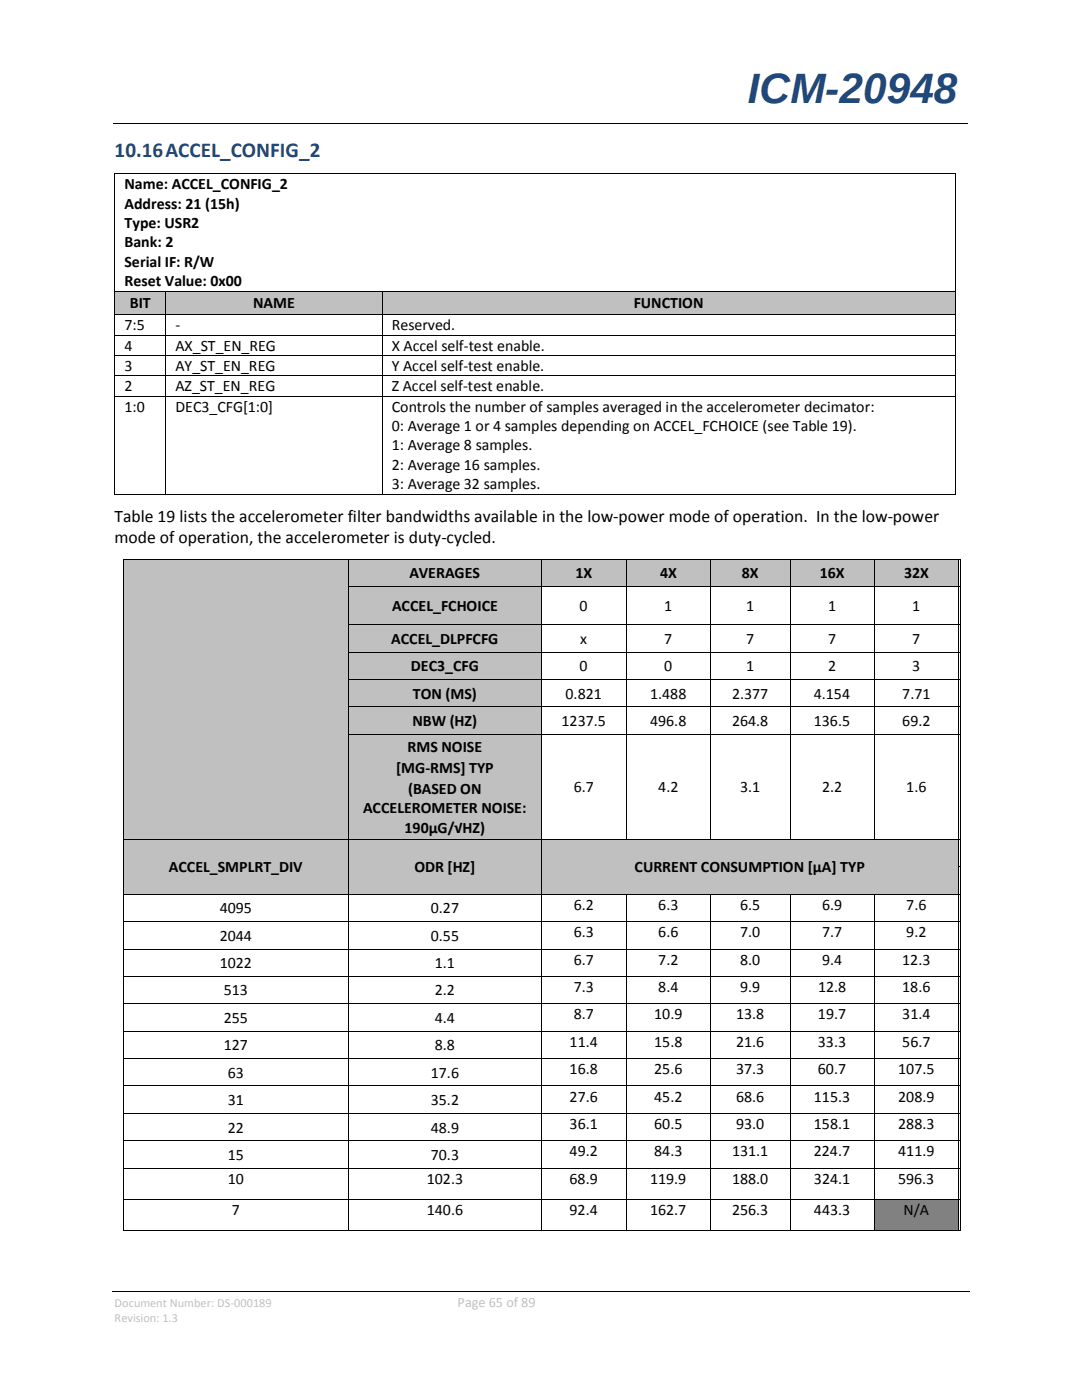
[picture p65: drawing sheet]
<svg xmlns="http://www.w3.org/2000/svg" width="216mm" height="279mm" viewBox="0 0 216 279" stroke-linecap="round" stroke-linejoin="round" font-family="sans-serif">
<defs><g id="words">
<text font-size="8.5" fill="#1f497d" x="149.2" y="20.6">ICM-20948</text>
<text font-size="4.2" fill="#1f497d" x="22.9" y="31.3">10.16ACCEL_CONFIG_2</text>
<g font-size="3.5">
<text x="22.9" y="104.1">Table 19 lists the accelerometer filter bandwidths available in the low-power mode of operation. In the low-power</text>
<text x="22.9" y="108.5">mode of operation, the accelerometer is duty-cycled.</text>
</g>
<g font-size="3.2">
<text x="24.8" y="37.8">Name: ACCEL_CONFIG_2</text>
<text x="24.8" y="41.6">Address: 21 (15h)</text>
<text x="24.8" y="45.5">Type: USR2</text>
<text x="24.8" y="49.4">Bank: 2</text>
<text x="24.8" y="53.3">Serial IF: R/W</text>
<text x="24.8" y="57.1">Reset Value: 0x00</text>
<text x="24.8" y="65.9">7:5</text>
<text x="25.9" y="61.6">BIT</text>
<text x="35" y="65.9">-</text>
<text x="50.5" y="61.6">NAME</text>
<text x="78.2" y="65.9">Reserved.</text>
<text x="126.4" y="61.6">FUNCTION</text>
<text x="24.8" y="70">4</text>
<text x="35" y="70">AX_ST_EN_REG</text>
<text x="78.2" y="70">X Accel self-test enable.</text>
<text x="24.8" y="74">3</text>
<text x="35" y="74">AY_ST_EN_REG</text>
<text x="78.2" y="74">Y Accel self-test enable.</text>
<text x="24.8" y="78.1">2</text>
<text x="24.8" y="82.1">1:0</text>
<text x="35" y="82.1">DEC3_CFG[1:0]</text>
<text x="35" y="78.1">AZ_ST_EN_REG</text>
<text x="78.2" y="82.1">Controls the number of samples averaged in the accelerometer decimator:</text>
<text x="78.2" y="78.1">Z Accel self-test enable.</text>
<text x="78.2" y="86">0: Average 1 or 4 samples depending on ACCEL_FCHOICE (see Table 19).</text>
<text x="78.2" y="89.9">1: Average 8 samples.</text>
<text x="78.2" y="93.8">2: Average 16 samples.</text>
<text x="78.2" y="97.7">3: Average 32 samples.</text>
<text x="81.7" y="115.4">AVERAGES</text>
<text x="114.8" y="115.4">1X</text>
<text x="131.7" y="115.4">4X</text>
<text x="148" y="115.4">8X</text>
<text x="163.6" y="115.4">16X</text>
<text x="180.4" y="115.4">32X</text>
<text x="78.2" y="122">ACCEL_FCHOICE</text>
<text x="115.6" y="122">0</text>
<text x="132.5" y="122">1</text>
<text x="148.9" y="122">1</text>
<text x="165.2" y="122">1</text>
<text x="182" y="122">1</text>
<text x="78.1" y="128.5">ACCEL_DLPFCFG</text>
<text x="115.8" y="128.5">x</text>
<text x="132.5" y="128.5">7</text>
<text x="148.9" y="128.5">7</text>
<text x="165.2" y="128.5">7</text>
<text x="182" y="128.5">7</text>
<text x="82" y="134">DEC3_CFG</text>
<text x="115.7" y="133.9">0</text>
<text x="132.5" y="133.9">0</text>
<text x="148.9" y="133.9">1</text>
<text x="165.2" y="133.9">2</text>
<text x="182" y="133.9">3</text>
<text x="82.4" y="139.4">TON (MS)</text>
<text x="112.9" y="139.4">0.821</text>
<text x="129.7" y="139.4">1.488</text>
<text x="146.1" y="139.4">2.377</text>
<text x="162.4" y="139.4">4.154</text>
<text x="180" y="139.4">7.71</text>
<text x="82.3" y="144.9">NBW (HZ)</text>
<text x="112.1" y="144.9">1237.5</text>
<text x="129.7" y="144.9">496.8</text>
<text x="146.1" y="144.9">264.8</text>
<text x="162.4" y="144.9">136.5</text>
<text x="180" y="144.9">69.2</text>
<text x="79" y="154.2">[MG-RMS] TYP</text>
<text x="81.3" y="150">RMS NOISE</text>
<text x="81.4" y="158.5">(BASED ON</text>
<text x="114.5" y="158.1">6.7</text>
<text x="131.4" y="158.1">4.2</text>
<text x="147.7" y="158.1">3.1</text>
<text x="164" y="158.1">2.2</text>
<text x="180.8" y="158.1">1.6</text>
<text x="72.4" y="162.3">ACCELEROMETER NOISE:</text>
<text x="80.7" y="166.2">190µG/√HZ)</text>
<text x="33.7" y="174.1">ACCEL_SMPLRT_DIV</text>
<text x="82.7" y="174.1">ODR [HZ]</text>
<text x="126.6" y="174.1">CURRENT CONSUMPTION [µA] TYP</text>
<text x="43.9" y="182.2">4095</text>
<text x="86" y="182.2">0.27</text>
<text x="114.5" y="181.5">6.2</text>
<text x="131.4" y="181.5">6.3</text>
<text x="147.7" y="181.5">6.5</text>
<text x="164" y="181.5">6.9</text>
<text x="180.8" y="181.5">7.6</text>
<text x="43.9" y="187.7">2044</text>
<text x="86" y="187.7">0.55</text>
<text x="114.5" y="187">6.3</text>
<text x="131.4" y="187">6.6</text>
<text x="147.7" y="187">7.0</text>
<text x="164" y="187">7.7</text>
<text x="180.8" y="187">9.2</text>
<text x="43.9" y="193.2">1022</text>
<text x="86.8" y="193.2">1.1</text>
<text x="114.5" y="192.5">6.7</text>
<text x="114.5" y="198">7.3</text>
<text x="131.4" y="192.5">7.2</text>
<text x="131.4" y="198">8.4</text>
<text x="147.7" y="192.5">8.0</text>
<text x="147.7" y="198">9.9</text>
<text x="163.2" y="198">12.8</text>
<text x="164" y="192.5">9.4</text>
<text x="180" y="198">18.6</text>
<text x="180" y="192.5">12.3</text>
<text x="44.7" y="198.7">513</text>
<text x="86.8" y="198.7">2.2</text>
<text x="114.5" y="203.4">8.7</text>
<text x="130.5" y="203.4">10.9</text>
<text x="146.9" y="203.4">13.8</text>
<text x="163.2" y="203.4">19.7</text>
<text x="180" y="203.4">31.4</text>
<text x="44.7" y="204.1">255</text>
<text x="44.7" y="209.6">127</text>
<text x="86.8" y="204.1">4.4</text>
<text x="86.8" y="209.6">8.8</text>
<text x="113.7" y="208.9">11.4</text>
<text x="130.5" y="208.9">15.8</text>
<text x="146.9" y="208.9">21.6</text>
<text x="163.2" y="208.9">33.3</text>
<text x="180" y="208.9">56.7</text>
<text x="45.5" y="215.1">63</text>
<text x="86" y="215.1">17.6</text>
<text x="113.7" y="214.3">16.8</text>
<text x="130.5" y="214.3">25.6</text>
<text x="146.9" y="214.3">37.3</text>
<text x="163.2" y="214.3">60.7</text>
<text x="179.2" y="214.3">107.5</text>
<text x="45.5" y="220.5">31</text>
<text x="86" y="220.5">35.2</text>
<text x="113.7" y="219.8">27.6</text>
<text x="130.5" y="219.8">45.2</text>
<text x="146.9" y="219.8">68.6</text>
<text x="162.4" y="219.8">115.3</text>
<text x="179.2" y="219.8">208.9</text>
<text x="45.5" y="226">22</text>
<text x="86" y="226">48.9</text>
<text x="113.7" y="225.3">36.1</text>
<text x="130.5" y="225.3">60.5</text>
<text x="146.9" y="225.3">93.0</text>
<text x="162.4" y="225.3">158.1</text>
<text x="179.2" y="225.3">288.3</text>
<text x="45.5" y="231.5">15</text>
<text x="86" y="231.5">70.3</text>
<text x="113.7" y="230.8">49.2</text>
<text x="130.5" y="230.8">84.3</text>
<text x="146.1" y="230.8">131.1</text>
<text x="162.4" y="230.8">224.7</text>
<text x="179.2" y="230.8">411.9</text>
<text x="45.5" y="236.2">10</text>
<text x="85.2" y="236.2">102.3</text>
<text x="113.7" y="236.2">68.9</text>
<text x="129.7" y="236.2">119.9</text>
<text x="146.1" y="236.2">188.0</text>
<text x="162.4" y="236.2">324.1</text>
<text x="179.2" y="236.2">596.3</text>
<text x="46.3" y="242.4">7</text>
<text x="85.2" y="242.4">140.6</text>
<text x="113.7" y="242.4">92.4</text>
<text x="129.7" y="242.4">162.7</text>
<text x="146.1" y="242.4">256.3</text>
<text x="162.4" y="242.4">443.3</text>
<text x="180.3" y="242.4">N/A</text>
</g>
<text font-size="2.8" fill="#c0c0c0" x="91.3" y="260.8">Page 65 of 89</text>
<g font-size="2.5" fill="#c0c0c0">
<text x="22.9" y="260.8">Document Number: DS-000189</text>
<text x="22.9" y="263.9">Revision: 1.3</text>
</g>
</g></defs>
<path d="M22.6 24.6h170.4M22.9 34.7v23.3M23 34.6h167.5M190.6 34.7v23.3M22.4 257.7h171.1" fill="none" stroke="#000" stroke-width=".2"/>
<path d="M22.9 34.5h.1v.2h-.1zM87.5 24.6h.2v.1h-.2zM190.5 34.5h.2v.2h-.2z" fill="#000"/>
<g fill="#c0c0c0">
<path d="M23 58.2h10v4.5h-10z" fill-rule="evenodd"/>
<path d="M33.2 58.2h43v4.5h-43z" fill-rule="evenodd"/>
<path d="M76.4 58.2h114.1v4.5h-114.1z" fill-rule="evenodd"/>
</g>
<g fill="#c0c0c0">
<path d="M24.9 58.2h6.3v4.5h-6.3z"/>
<path d="M35 58.2h39.4v4.5h-39.4z"/>
<path d="M78.2 58.2h110.5v4.5h-110.5z"/>
</g>
<g fill="#000">
<path d="M22.9 58h.1v.2h-.1zM33 58h.2v.2h-.2zM76.2 58h.2v.2h-.2zM190.5 58h.2v.2h-.2zM22.9 62.7h.1v.2h-.1zM22.9 66.8h.1v.2h-.1zM22.9 70.9h.1v.1h-.1zM22.9 74.9h.1v.2h-.1zM22.9 79h.1v.1h-.1zM33 62.7h.2v.2h-.2zM33 66.8h.2v.2h-.2zM33 70.9h.2v.1h-.2z"/>
<path d="M33 74.9h.2v.2h-.2zM33 79h.2v.1h-.2zM76.2 62.7h.2v.2h-.2zM76.2 66.8h.2v.2h-.2zM76.2 70.9h.2v.1h-.2zM76.2 74.9h.2v.2h-.2zM76.2 79h.2v.1h-.2zM190.5 62.7h.2v.2h-.2zM190.5 66.8h.2v.2h-.2zM190.5 70.9h.2v.1h-.2zM190.5 74.9h.2v.2h-.2zM190.5 79h.2v.1h-.2z"/>
<path d="M22.9 98.5h.1v.2h-.1zM33 98.5h.2v.2h-.2zM76.2 98.5h.2v.2h-.2zM190.5 98.5h.2v.2h-.2z"/>
</g>
<g fill="none" stroke="#000" stroke-width=".2">
<path d="M22.9 58.2v4.5M23 58.1h10M33.1 58.2v4.5M33.2 58.1h43M76.3 58.2v4.5M76.4 58.1h114.1M190.6 58.2v4.5M22.9 62.9v3.9M22.9 67v3.9M22.9 71v3.9M22.9 75.1v3.9M22.9 79.1v19.4"/>
<path d="M23 62.8h10M23 66.9h10M23 71h10M23 75h10M23 79h10M33.1 62.9v3.9M33.1 67v3.9M33.1 71v3.9M33.1 75.1v3.9M33.1 79.1v19.4M33.2 62.8h43M33.2 66.9h43"/>
<path d="M33.2 71h43M33.2 75h43M33.2 79h43M76.3 62.9v3.9M76.3 67v3.9M76.3 71v3.9M76.3 75.1v3.9M76.3 79.1v19.4M76.4 62.8h114.1M76.4 66.9h114.1M76.4 71h114.1M76.4 75h114.1"/>
<path d="M76.4 79h114.1M190.6 62.9v3.9M190.6 67v3.9M190.6 71v3.9M190.6 75.1v3.9M190.6 79.1v19.4M23 98.6h10M33.2 98.6h43M76.4 98.6h114.1"/>
</g>
<g fill="#c0c0c0">
<path d="M24.7 111.7h44.8v55.7h-44.8z" fill-rule="evenodd"/>
<path d="M26.5 137.3h41.2v4.6h-41.2z" fill-rule="evenodd"/>
<path d="M69.7 111.7h38.2v5.3h-38.2z" fill-rule="evenodd"/>
<path d="M71.5 112.1h34.6v4.5h-34.6z" fill-rule="evenodd"/>
<path d="M108.1 111.7h16.8v5.3h-16.8z" fill-rule="evenodd"/>
<path d="M109.9 112.1h13.2v4.5h-13.2z" fill-rule="evenodd"/>
<path d="M125.1 111.7h16.6v5.3h-16.6z" fill-rule="evenodd"/>
<path d="M126.9 112.1h13v4.5h-13z" fill-rule="evenodd"/>
<path d="M141.9 111.7h15.7v5.3h-15.7z" fill-rule="evenodd"/>
<path d="M143.7 112.1h12v4.5h-12z" fill-rule="evenodd"/>
<path d="M157.7 111.7h16.7v5.3h-16.7z" fill-rule="evenodd"/>
<path d="M159.6 112.1h13v4.5h-13z" fill-rule="evenodd"/>
<path d="M174.5 111.7h16.7v5.3h-16.7z" fill-rule="evenodd"/>
<path d="M176.4 112.1h13v4.5h-13z" fill-rule="evenodd"/>
</g>
<path d="M24.5 111.5h.2v.2h-.2zM69.5 111.5h.2v.2h-.2zM107.9 111.5h.2v.2h-.2zM124.9 111.5h.2v.2h-.2zM141.7 111.5h.2v.2h-.2zM157.6 111.5h.1v.2h-.1zM174.4 111.5h.1v.2h-.1zM191.2 111.5h.1v.2h-.1zM191.3 111.5h.2v.2h-.2zM191.5 111.5h.1v.2h-.1z" fill="#000"/>
<g fill="none" stroke="#000" stroke-width=".2">
<path d="M24.6 111.7v5.3M24.7 111.6h44.8M69.6 111.7v5.3M69.7 111.6h38.2M108 111.7v5.3M108.1 111.6h16.8M125 111.7v5.3M125.1 111.6h16.6M141.8 111.7v5.3M141.9 111.6h15.7M157.6 111.7v5.3M157.7 111.6h16.7"/>
<path d="M174.5 111.7v5.3M174.5 111.6h16.7M191.3 111.7v5.3M191.6 111.7v5.3"/>
</g>
<g fill="#c0c0c0">
<path d="M69.7 117.2h38.2v7.4h-38.2z" fill-rule="evenodd"/>
<path d="M71.5 118.6h34.6v4.6h-34.6z" fill-rule="evenodd"/>
</g>
<path d="M24.5 117h.2v.2h-.2zM69.5 117h.2v.2h-.2zM107.9 117h.2v.2h-.2zM124.9 117h.2v.2h-.2zM141.7 117h.2v.2h-.2zM157.6 117h.1v.2h-.1zM174.4 117h.1v.2h-.1zM191.2 117h.1v.2h-.1zM191.3 117h.2v.2h-.2zM191.5 117h.1v.2h-.1z" fill="#000"/>
<g fill="none" stroke="#000" stroke-width=".2">
<path d="M24.6 117.2v7.4M69.6 117.2v7.4M69.7 117.1h38.2M108 117.2v7.4M108.1 117.1h16.8M125 117.2v7.4M125.1 117.1h16.6M141.8 117.2v7.4M141.9 117.1h15.7M157.6 117.2v7.4M157.7 117.1h16.7M174.5 117.2v7.4"/>
<path d="M174.5 117.1h16.7M191.3 117.2v7.4M191.6 117.2v7.4"/>
</g>
<g fill="#c0c0c0">
<path d="M69.7 124.8h38.2v5.2h-38.2z" fill-rule="evenodd"/>
<path d="M71.5 125.1h34.6v4.6h-34.6z" fill-rule="evenodd"/>
</g>
<path d="M24.5 124.6h.2v.2h-.2zM69.5 124.6h.2v.2h-.2zM107.9 124.6h.2v.2h-.2zM124.9 124.6h.2v.2h-.2zM141.7 124.6h.2v.2h-.2zM157.6 124.6h.1v.2h-.1zM174.4 124.6h.1v.2h-.1zM191.2 124.6h.1v.2h-.1zM191.3 124.6h.2v.2h-.2zM191.5 124.6h.1v.2h-.1z" fill="#000"/>
<g fill="none" stroke="#000" stroke-width=".2">
<path d="M24.6 124.8v5.2M69.6 124.8v5.2M69.7 124.7h38.2M108 124.8v5.2M108.1 124.7h16.8M125 124.8v5.2M125.1 124.7h16.6M141.8 124.8v5.2M141.9 124.7h15.7M157.6 124.8v5.2M157.7 124.7h16.7M174.5 124.8v5.2"/>
<path d="M174.5 124.7h16.7M191.3 124.8v5.2M191.6 124.8v5.2"/>
</g>
<g fill="#c0c0c0">
<path d="M69.7 130.2h38.2v5.3h-38.2z" fill-rule="evenodd"/>
<path d="M71.5 130.6h34.6v4.6h-34.6z" fill-rule="evenodd"/>
</g>
<path d="M24.5 130h.2v.2h-.2zM69.5 130h.2v.2h-.2zM107.9 130h.2v.2h-.2zM124.9 130h.2v.2h-.2zM141.7 130h.2v.2h-.2zM157.6 130h.1v.2h-.1zM174.4 130h.1v.2h-.1zM191.2 130h.1v.2h-.1zM191.3 130h.2v.2h-.2zM191.5 130h.1v.2h-.1z" fill="#000"/>
<g fill="none" stroke="#000" stroke-width=".2">
<path d="M24.6 130.2v5.3M69.6 130.2v5.3M69.7 130.1h38.2M108 130.2v5.3M108.1 130.1h16.8M125 130.2v5.3M125.1 130.1h16.6M141.8 130.2v5.3M141.9 130.1h15.7M157.6 130.2v5.3M157.7 130.1h16.7M174.5 130.2v5.3"/>
<path d="M174.5 130.1h16.7M191.3 130.2v5.3M191.6 130.2v5.3"/>
</g>
<g fill="#c0c0c0">
<path d="M69.7 135.7h38.2v5.3h-38.2z" fill-rule="evenodd"/>
<path d="M71.5 136.1h34.6v4.5h-34.6z" fill-rule="evenodd"/>
</g>
<path d="M24.5 135.5h.2v.2h-.2zM69.5 135.5h.2v.2h-.2zM107.9 135.5h.2v.2h-.2zM124.9 135.5h.2v.2h-.2zM141.7 135.5h.2v.2h-.2zM157.6 135.5h.1v.2h-.1zM174.4 135.5h.1v.2h-.1zM191.2 135.5h.1v.2h-.1zM191.3 135.5h.2v.2h-.2zM191.5 135.5h.1v.2h-.1z" fill="#000"/>
<g fill="none" stroke="#000" stroke-width=".2">
<path d="M24.6 135.7v5.3M69.6 135.7v5.3M69.7 135.6h38.2M108 135.7v5.3M108.1 135.6h16.8M125 135.7v5.3M125.1 135.6h16.6M141.8 135.7v5.3M141.9 135.6h15.7M157.6 135.7v5.3M157.7 135.6h16.7M174.5 135.7v5.3"/>
<path d="M174.5 135.6h16.7M191.3 135.7v5.3M191.6 135.7v5.3"/>
</g>
<g fill="#c0c0c0">
<path d="M69.7 141.2h38.2v5.3h-38.2z" fill-rule="evenodd"/>
<path d="M71.5 141.5h34.6v4.6h-34.6z" fill-rule="evenodd"/>
</g>
<path d="M24.5 141h.2v.2h-.2zM69.5 141h.2v.2h-.2zM107.9 141h.2v.2h-.2zM124.9 141h.2v.2h-.2zM141.7 141h.2v.2h-.2zM157.6 141h.1v.2h-.1zM174.4 141h.1v.2h-.1zM191.2 141h.1v.2h-.1zM191.3 141h.2v.2h-.2zM191.5 141h.1v.2h-.1z" fill="#000"/>
<g fill="none" stroke="#000" stroke-width=".2">
<path d="M24.6 141.2v5.3M69.6 141.2v5.3M69.7 141.1h38.2M108 141.2v5.3M108.1 141.1h16.8M125 141.2v5.3M125.1 141.1h16.6M141.8 141.2v5.3M141.9 141.1h15.7M157.6 141.2v5.3M157.7 141.1h16.7M174.5 141.2v5.3"/>
<path d="M174.5 141.1h16.7M191.3 141.2v5.3M191.6 141.2v5.3"/>
</g>
<g fill="#c0c0c0">
<path d="M69.7 146.6h38.2v20.8h-38.2z" fill-rule="evenodd"/>
<path d="M71.5 151.2h34.6v4.2h-34.6z" fill-rule="evenodd"/>
<path d="M71.5 155.4h34.6v3.9h-34.6z" fill-rule="evenodd"/>
<path d="M71.5 159.3h34.6v3.9h-34.6z" fill-rule="evenodd"/>
</g>
<g fill="#c0c0c0">
<path d="M71.5 146.6h34.6v4.6h-34.6z"/>
<path d="M71.5 163.2h34.6v4.2h-34.6z"/>
</g>
<path d="M24.5 146.5h.2v.1h-.2zM69.5 146.5h.2v.1h-.2zM107.9 146.5h.2v.1h-.2zM124.9 146.5h.2v.1h-.2zM141.7 146.5h.2v.1h-.2zM157.6 146.5h.1v.1h-.1zM174.4 146.5h.1v.1h-.1zM191.2 146.5h.1v.1h-.1zM191.3 146.5h.2v.1h-.2zM191.5 146.5h.1v.1h-.1z" fill="#000"/>
<g fill="none" stroke="#000" stroke-width=".2">
<path d="M24.6 146.6v20.8M69.6 146.6v20.8M69.7 146.6h38.2M108 146.6v20.8M108.1 146.6h16.8M125 146.6v20.8M125.1 146.6h16.6M141.8 146.6v20.8M141.9 146.6h15.7M157.6 146.6v20.8M157.7 146.6h16.7M174.5 146.6v20.8"/>
<path d="M174.5 146.6h16.7M191.3 146.6v20.8M191.6 146.6v20.8"/>
</g>
<g fill="#c0c0c0">
<path d="M24.7 167.6h44.8v10.7h-44.8z" fill-rule="evenodd"/>
<path d="M26.5 170.7h41.2v4.6h-41.2z" fill-rule="evenodd"/>
<path d="M69.7 167.6h38.2v10.7h-38.2z" fill-rule="evenodd"/>
<path d="M71.5 170.7h34.6v4.6h-34.6z" fill-rule="evenodd"/>
<path d="M108.1 167.6h83.1v10.7h-83.1z" fill-rule="evenodd"/>
<path d="M109.9 170.7h79.5v4.6h-79.5z" fill-rule="evenodd"/>
</g>
<g fill="#000">
<path d="M24.5 167.4h.2v.2h-.2zM24.5 172.9h.2v.2h-.2zM24.5 178.3h.2v.2h-.2zM69.5 167.4h.2v.2h-.2zM69.5 172.9h.2v.2h-.2zM69.5 178.3h.2v.2h-.2zM107.9 167.4h.2v.2h-.2zM107.9 172.9h.2v.2h-.2zM107.9 178.3h.2v.2h-.2zM124.9 167.4h.2v.2h-.2zM124.9 178.3h.2v.2h-.2zM141.7 167.4h.2v.2h-.2z"/>
<path d="M141.7 178.3h.2v.2h-.2zM157.6 167.4h.1v.2h-.1zM157.6 178.3h.1v.2h-.1zM174.4 167.4h.1v.2h-.1zM174.4 178.3h.1v.2h-.1zM191.2 167.4h.1v.2h-.1zM191.2 172.9h.1v.2h-.1zM191.2 178.3h.1v.2h-.1zM191.3 167.4h.2v.2h-.2zM191.3 172.9h.2v.2h-.2zM191.3 178.3h.2v.2h-.2zM191.5 167.4h.1v.2h-.1z"/>
<path d="M191.5 172.9h.1v.2h-.1zM191.5 178.3h.1v.2h-.1zM24.5 183.8h.2v.2h-.2zM24.5 189.3h.2v.2h-.2zM24.5 194.8h.2v.1h-.2zM69.5 183.8h.2v.2h-.2zM69.5 189.3h.2v.2h-.2zM69.5 194.8h.2v.1h-.2zM107.9 183.8h.2v.2h-.2zM107.9 189.3h.2v.2h-.2zM107.9 194.8h.2v.1h-.2zM124.9 183.8h.2v.2h-.2z"/>
<path d="M124.9 189.3h.2v.2h-.2zM124.9 194.8h.2v.1h-.2zM141.7 183.8h.2v.2h-.2zM141.7 189.3h.2v.2h-.2zM141.7 194.8h.2v.1h-.2zM157.6 183.8h.1v.2h-.1zM157.6 189.3h.1v.2h-.1zM157.6 194.8h.1v.1h-.1zM174.4 183.8h.1v.2h-.1zM174.4 189.3h.1v.2h-.1zM174.4 194.8h.1v.1h-.1zM191.2 183.8h.1v.2h-.1z"/>
<path d="M191.2 189.3h.1v.2h-.1zM191.2 194.8h.1v.1h-.1zM191.3 183.8h.2v.2h-.2zM191.3 189.3h.2v.2h-.2zM191.3 194.8h.2v.1h-.2zM191.5 183.8h.1v.2h-.1zM191.5 189.3h.1v.2h-.1zM191.5 194.8h.1v.1h-.1zM24.5 200.2h.2v.2h-.2zM24.5 205.7h.2v.2h-.2zM24.5 211.2h.2v.1h-.2zM24.5 216.6h.2v.2h-.2z"/>
<path d="M69.5 200.2h.2v.2h-.2zM69.5 205.7h.2v.2h-.2zM69.5 211.2h.2v.1h-.2zM69.5 216.6h.2v.2h-.2zM107.9 200.2h.2v.2h-.2zM107.9 205.7h.2v.2h-.2zM107.9 211.2h.2v.1h-.2zM107.9 216.6h.2v.2h-.2zM124.9 200.2h.2v.2h-.2zM124.9 205.7h.2v.2h-.2zM124.9 211.2h.2v.1h-.2zM124.9 216.6h.2v.2h-.2z"/>
<path d="M141.7 200.2h.2v.2h-.2zM141.7 205.7h.2v.2h-.2zM141.7 211.2h.2v.1h-.2zM141.7 216.6h.2v.2h-.2zM157.6 200.2h.1v.2h-.1zM157.6 205.7h.1v.2h-.1zM157.6 211.2h.1v.1h-.1zM157.6 216.6h.1v.2h-.1zM174.4 200.2h.1v.2h-.1zM174.4 205.7h.1v.2h-.1zM174.4 211.2h.1v.1h-.1zM174.4 216.6h.1v.2h-.1z"/>
<path d="M191.2 200.2h.1v.2h-.1zM191.2 205.7h.1v.2h-.1zM191.2 211.2h.1v.1h-.1zM191.2 216.6h.1v.2h-.1zM191.3 200.2h.2v.2h-.2zM191.3 205.7h.2v.2h-.2zM191.3 211.2h.2v.1h-.2zM191.3 216.6h.2v.2h-.2zM191.5 200.2h.1v.2h-.1zM191.5 205.7h.1v.2h-.1zM191.5 211.2h.1v.1h-.1zM191.5 216.6h.1v.2h-.1z"/>
<path d="M24.5 222.1h.2v.2h-.2zM24.5 227.6h.2v.2h-.2zM24.5 233h.2v.2h-.2zM69.5 222.1h.2v.2h-.2zM69.5 227.6h.2v.2h-.2zM69.5 233h.2v.2h-.2zM107.9 222.1h.2v.2h-.2zM107.9 227.6h.2v.2h-.2zM107.9 233h.2v.2h-.2zM124.9 222.1h.2v.2h-.2zM124.9 227.6h.2v.2h-.2zM124.9 233h.2v.2h-.2z"/>
<path d="M141.7 222.1h.2v.2h-.2zM141.7 227.6h.2v.2h-.2zM141.7 233h.2v.2h-.2zM157.6 222.1h.1v.2h-.1zM157.6 227.6h.1v.2h-.1zM157.6 233h.1v.2h-.1zM174.4 222.1h.1v.2h-.1zM174.4 227.6h.1v.2h-.1zM174.4 233h.1v.2h-.1zM191.2 222.1h.1v.2h-.1zM191.2 227.6h.1v.2h-.1zM191.2 233h.1v.2h-.1z"/>
<path d="M191.3 222.1h.2v.2h-.2zM191.3 227.6h.2v.2h-.2zM191.3 233h.2v.2h-.2zM191.5 222.1h.1v.2h-.1zM191.5 227.6h.1v.2h-.1zM191.5 233h.1v.2h-.1z"/>
</g>
<g fill="none" stroke="#000" stroke-width=".2">
<path d="M24.6 167.6v5.3M24.6 173.1v5.2M24.6 178.5v5.3M24.7 167.5h44.8M24.7 178.4h44.8M69.6 167.6v5.3M69.6 173.1v5.2M69.6 178.5v5.3M69.7 167.5h38.2M69.7 178.4h38.2M108 167.6v5.3M108 173.1v5.2"/>
<path d="M108 178.5v5.3M108.1 167.5h16.8M108.1 178.4h16.8M125 178.5v5.3M125.1 167.5h16.6M125.1 178.4h16.6M141.8 178.5v5.3M141.9 167.5h15.7M141.9 178.4h15.7M157.6 178.5v5.3M157.7 167.5h16.7M157.7 178.4h16.7"/>
<path d="M174.5 178.5v5.3M174.5 167.5h16.7M174.5 178.4h16.7M191.3 167.6v5.3M191.3 173.1v5.2M191.3 178.5v5.3M191.6 167.6v5.3M191.6 173.1v5.2M191.6 178.5v5.3M24.6 184v5.3M24.6 189.5v5.3M24.6 194.9v5.3"/>
<path d="M24.7 183.9h44.8M24.7 189.4h44.8M24.7 194.9h44.8M69.6 184v5.3M69.6 189.5v5.3M69.6 194.9v5.3M69.7 183.9h38.2M69.7 189.4h38.2M69.7 194.9h38.2M108 184v5.3M108 189.5v5.3M108 194.9v5.3"/>
<path d="M108.1 183.9h16.8M108.1 189.4h16.8M108.1 194.9h16.8M125 184v5.3M125 189.5v5.3M125 194.9v5.3M125.1 183.9h16.6M125.1 189.4h16.6M125.1 194.9h16.6M141.8 184v5.3M141.8 189.5v5.3M141.8 194.9v5.3"/>
<path d="M141.9 183.9h15.7M141.9 189.4h15.7M141.9 194.9h15.7M157.6 184v5.3M157.6 189.5v5.3M157.6 194.9v5.3M157.7 183.9h16.7M157.7 189.4h16.7M157.7 194.9h16.7M174.5 184v5.3M174.5 189.5v5.3M174.5 194.9v5.3"/>
<path d="M174.5 183.9h16.7M174.5 189.4h16.7M174.5 194.9h16.7M191.3 184v5.3M191.3 189.5v5.3M191.3 194.9v5.3M191.6 184v5.3M191.6 189.5v5.3M191.6 194.9v5.3M24.6 200.4v5.3M24.6 205.9v5.3M24.6 211.3v5.3"/>
<path d="M24.6 216.8v5.3M24.7 200.3h44.8M24.7 205.8h44.8M24.7 211.2h44.8M24.7 216.7h44.8M69.6 200.4v5.3M69.6 205.9v5.3M69.6 211.3v5.3M69.6 216.8v5.3M69.7 200.3h38.2M69.7 205.8h38.2M69.7 211.2h38.2"/>
<path d="M69.7 216.7h38.2M108 200.4v5.3M108 205.9v5.3M108 211.3v5.3M108 216.8v5.3M108.1 200.3h16.8M108.1 205.8h16.8M108.1 211.2h16.8M108.1 216.7h16.8M125 200.4v5.3M125 205.9v5.3M125 211.3v5.3"/>
<path d="M125 216.8v5.3M125.1 200.3h16.6M125.1 205.8h16.6M125.1 211.2h16.6M125.1 216.7h16.6M141.8 200.4v5.3M141.8 205.9v5.3M141.8 211.3v5.3M141.8 216.8v5.3M141.9 200.3h15.7M141.9 205.8h15.7M141.9 211.2h15.7"/>
<path d="M141.9 216.7h15.7M157.6 200.4v5.3M157.6 205.9v5.3M157.6 211.3v5.3M157.6 216.8v5.3M157.7 200.3h16.7M157.7 205.8h16.7M157.7 211.2h16.7M157.7 216.7h16.7M174.5 200.4v5.3M174.5 205.9v5.3M174.5 211.3v5.3"/>
<path d="M174.5 216.8v5.3M174.5 200.3h16.7M174.5 205.8h16.7M174.5 211.2h16.7M174.5 216.7h16.7M191.3 200.4v5.3M191.3 205.9v5.3M191.3 211.3v5.3M191.3 216.8v5.3M191.6 200.4v5.3M191.6 205.9v5.3M191.6 211.3v5.3"/>
<path d="M191.6 216.8v5.3M24.6 222.3v5.3M24.6 227.8v5.2M24.6 233.2v6M24.7 222.2h44.8M24.7 227.7h44.8M24.7 233.1h44.8M69.6 222.3v5.3M69.6 227.8v5.2M69.6 233.2v6M69.7 222.2h38.2M69.7 227.7h38.2"/>
<path d="M69.7 233.1h38.2M108 222.3v5.3M108 227.8v5.2M108 233.2v6M108.1 222.2h16.8M108.1 227.7h16.8M108.1 233.1h16.8M125 222.3v5.3M125 227.8v5.2M125 233.2v6M125.1 222.2h16.6M125.1 227.7h16.6"/>
<path d="M125.1 233.1h16.6M141.8 222.3v5.3M141.8 227.8v5.2M141.8 233.2v6M141.9 222.2h15.7M141.9 227.7h15.7M141.9 233.1h15.7M157.6 222.3v5.3M157.6 227.8v5.2M157.6 233.2v6M157.7 222.2h16.7M157.7 227.7h16.7"/>
<path d="M157.7 233.1h16.7M174.5 222.3v5.3M174.5 227.8v5.2M174.5 233.2v6M174.5 222.2h16.7M174.5 227.7h16.7M174.5 233.1h16.7M191.3 222.3v5.3M191.3 227.8v5.2M191.3 233.2v6M191.6 222.3v5.3M191.6 227.8v5.2"/>
<path d="M191.6 233.2v6"/>
</g>
<path d="M174.5 239.4h16.7v6h-16.7z" fill-rule="evenodd" fill="#818181"/>
<path d="M176.4 239.4h13v6h-13z" fill="#818181"/>
<g fill="#000">
<path d="M24.5 239.2h.2v.2h-.2zM69.5 239.2h.2v.2h-.2zM107.9 239.2h.2v.2h-.2zM124.9 239.2h.2v.2h-.2zM141.7 239.2h.2v.2h-.2zM157.6 239.2h.1v.2h-.1zM174.4 239.2h.1v.2h-.1zM191.2 239.2h.1v.2h-.1zM191.3 239.2h.2v.2h-.2zM191.5 239.2h.1v.2h-.1zM24.5 245.4h.2v.2h-.2zM69.5 245.4h.2v.2h-.2z"/>
<path d="M107.9 245.4h.2v.2h-.2zM124.9 245.4h.2v.2h-.2zM141.7 245.4h.2v.2h-.2zM157.6 245.4h.1v.2h-.1zM174.4 245.4h.1v.2h-.1zM191.2 245.4h.1v.2h-.1zM191.3 245.4h.2v.2h-.2zM191.5 245.4h.1v.2h-.1z"/>
</g>
<g fill="none" stroke="#000" stroke-width=".2">
<path d="M24.6 239.4v6M24.7 239.3h44.8M69.6 239.4v6M69.7 239.3h38.2M108 239.4v6M108.1 239.3h16.8M125 239.4v6M125.1 239.3h16.6M141.8 239.4v6M141.9 239.3h15.7M157.6 239.4v6M157.7 239.3h16.7"/>
<path d="M174.5 239.4v6M174.5 239.3h16.7M191.3 239.4v6M191.6 239.4v6M24.7 245.5h44.8M69.7 245.5h38.2M108.1 245.5h16.8M125.1 245.5h16.6M141.9 245.5h15.7M157.7 245.5h16.7M174.5 245.5h16.7"/>
</g>
<use href="#words"/>
</svg>
